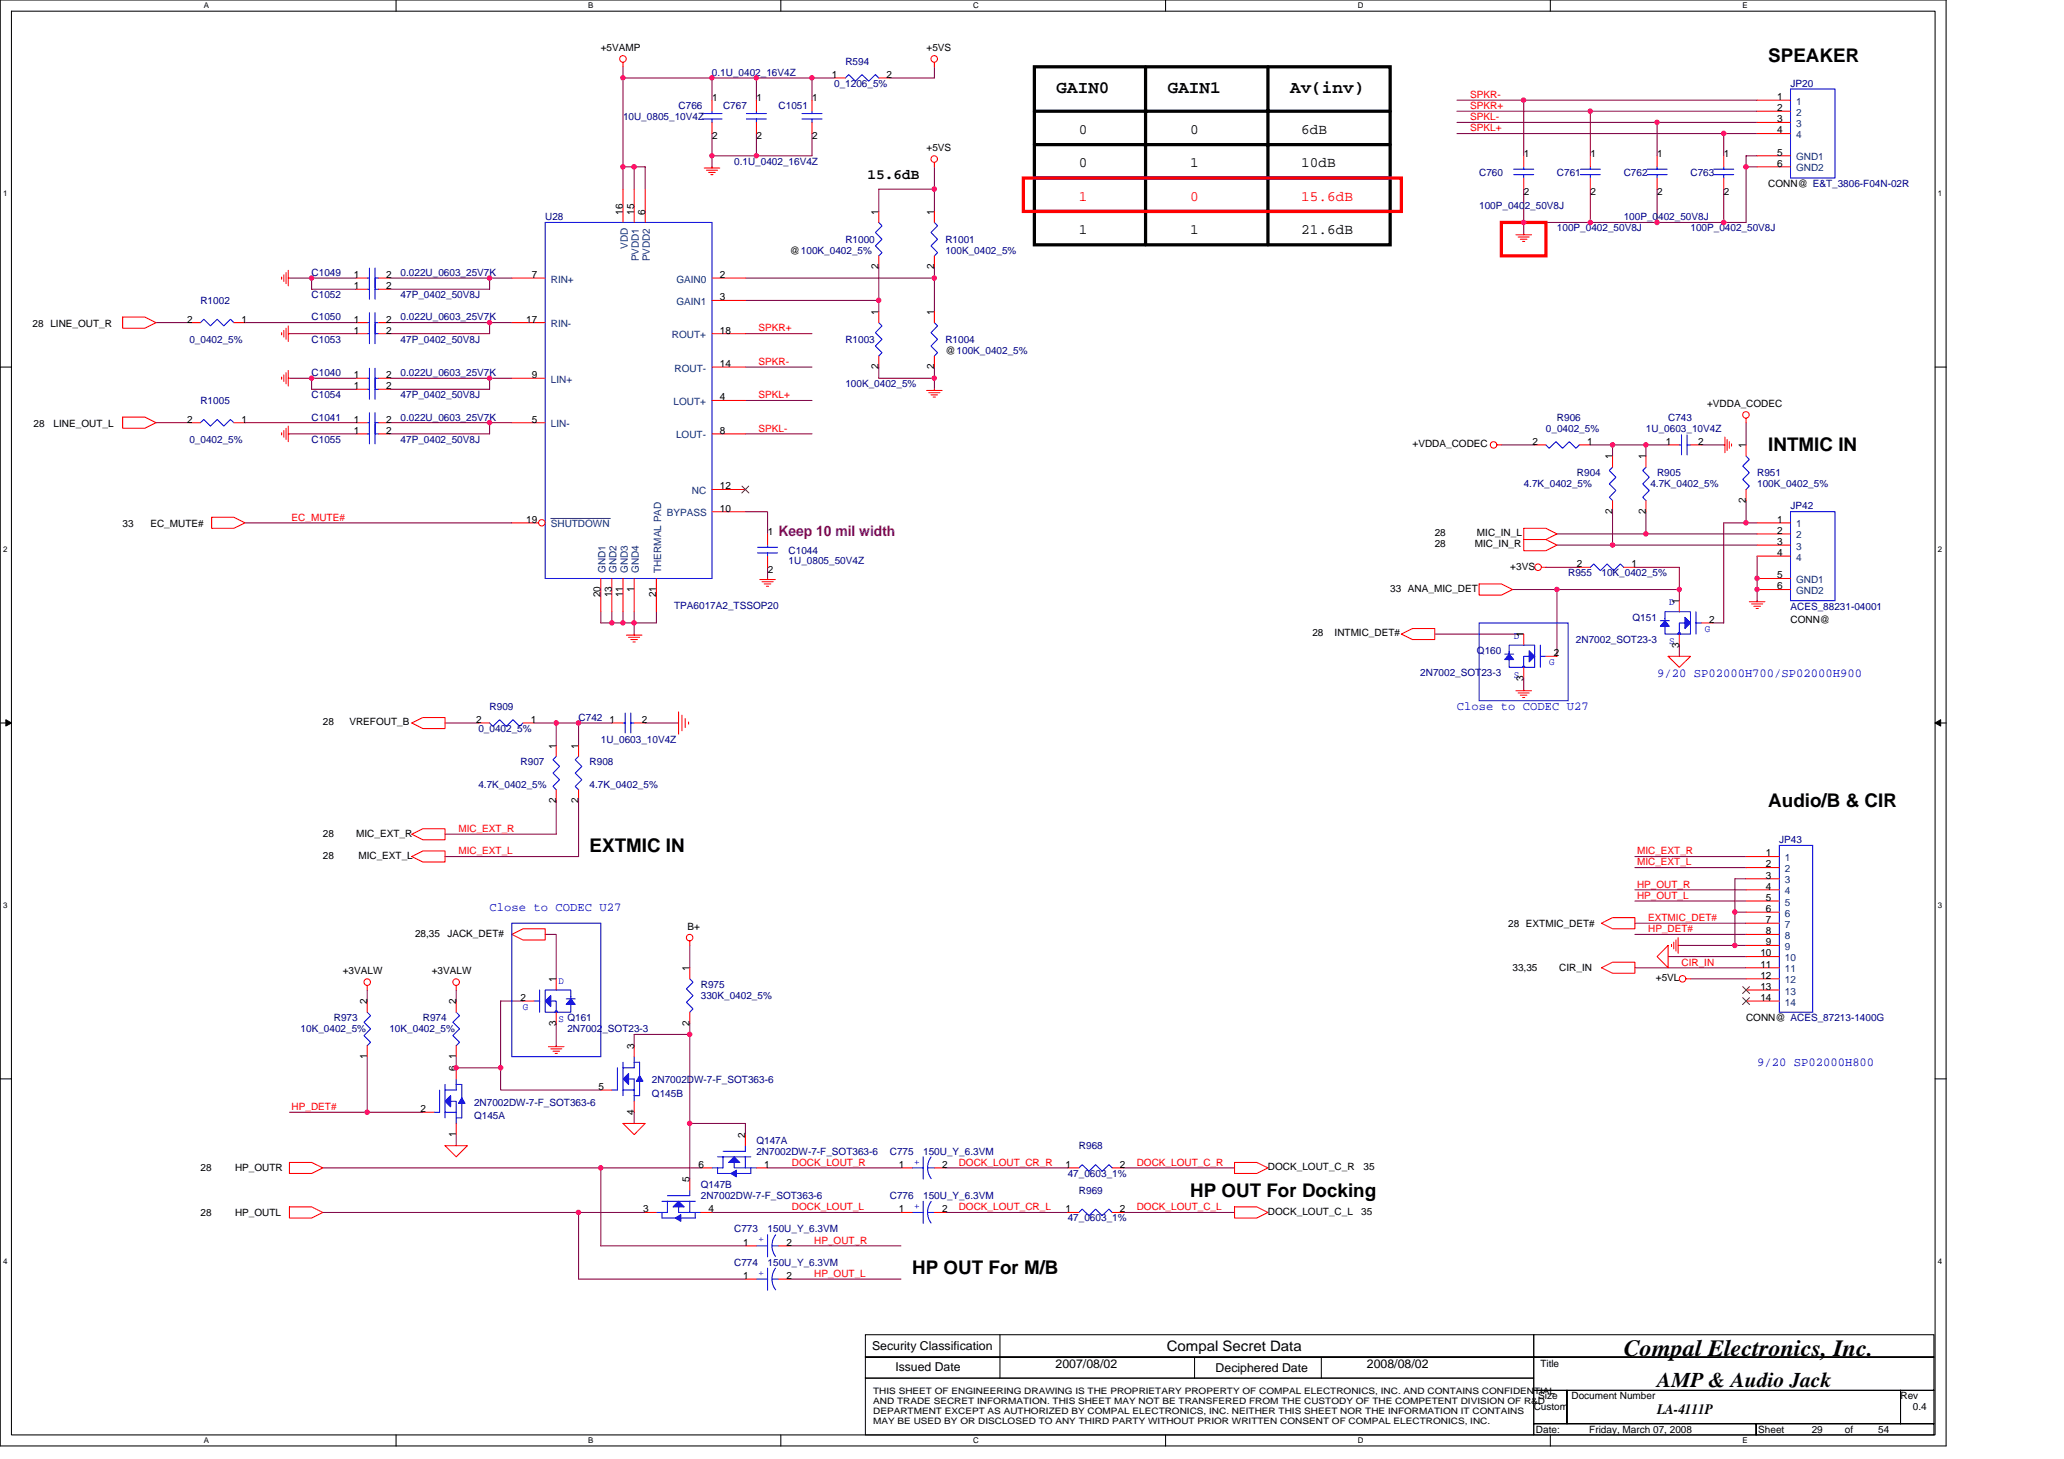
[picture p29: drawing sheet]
<svg xmlns="http://www.w3.org/2000/svg" width="297mm" height="210mm" viewBox="0 0 297 210" stroke-linecap="round" stroke-linejoin="round" font-family="sans-serif">
<defs><g id="words">
<text font-size="3.3" x="233.7" y="195.1">Compal Electronics, Inc.</text>
<text font-size="3" x="238.5" y="199.6">AMP &amp; Audio Jack</text>
<g font-size="2.7">
<text x="254.5" y="8.9">SPEAKER</text>
<text x="254.5" y="64.9">INTMIC IN</text>
<text x="254.5" y="116.1">Audio/B &amp; CIR</text>
<text x="84.9" y="122.5">EXTMIC IN</text>
<text x="171.3" y="172.1">HP OUT For Docking</text>
<text x="131.3" y="183.3">HP OUT For M/B</text>
</g>
<g font-size="2.5">
<text x="152.1" y="13.4">GAIN0</text>
<text x="168.1" y="13.4">GAIN1</text>
<text x="185.7" y="13.4">Av(inv)</text>
</g>
<g font-size="2.1">
<text x="155.3" y="19.3">0</text>
<text x="171.3" y="19.3">0</text>
<text x="187.3" y="19.3">6dB</text>
<text x="124.9" y="25.7">15.6dB</text>
<text x="155.3" y="24.1">0</text>
<text x="171.3" y="24.1">1</text>
<text x="187.3" y="24.1">10dB</text>
<text x="155.3" y="33.7">1</text>
<text x="171.3" y="33.7">1</text>
<text x="187.3" y="33.7">21.6dB</text>
<text x="167.9" y="194.4">Compal Secret Data</text>
<text x="238.5" y="203.5">LA-4111P</text>
</g>
<g font-size="2.1" fill="#f00">
<text x="155.3" y="28.9">1</text>
<text x="171.3" y="28.9">0</text>
<text x="187.3" y="28.9">15.6dB</text>
</g>
<text font-size="2.1" fill="#800080" x="112.1" y="77.2">Keep 10 mil width</text>
<g font-size="1.8" fill="#00f">
<text x="238.5" y="97.4">9/20 SP02000H700/SP02000H900</text>
<text x="209.7" y="102.2">Close to CODEC U27</text>
<text x="70.5" y="131">Close to CODEC U27</text>
<text x="252.9" y="153.4">9/20 SP02000H800</text>
</g>
<g font-size="1.8">
<text x="125.5" y="194.2">Security Classification</text>
<text x="128.9" y="197.3">Issued Date</text>
<text x="151.9" y="196.8">2007/08/02</text>
<text x="174.9" y="197.4">Deciphered Date</text>
<text x="196.7" y="196.8">2008/08/02</text>
</g>
<g font-size="1.4">
<text x="86.5" y="7.4">+5VAMP</text>
<text x="119.7" y="11.2">1</text>
<text x="127.6" y="11.2">2</text>
<text x="133.3" y="7.4">+5VS</text>
<text x="102.5" y="14.6">1</text>
<text x="108.9" y="14.6">1</text>
<text x="116.9" y="14.6">1</text>
<text x="255.8" y="14.4">1</text>
<text x="255.8" y="16">2</text>
<text x="255.8" y="17.6">3</text>
<text x="102.5" y="20">2</text>
<text x="108.9" y="20">2</text>
<text x="116.9" y="20">2</text>
<text x="133.3" y="21.8">+5VS</text>
<text x="219.3" y="22.6">1</text>
<text x="228.9" y="22.6">1</text>
<text x="238.5" y="22.6">1</text>
<text x="248.1" y="22.6">1</text>
<text x="255.8" y="19.2">4</text>
<text x="255.8" y="22.4">5</text>
<text x="255.8" y="24">6</text>
<text x="219.3" y="28">2</text>
<text x="228.9" y="28">2</text>
<text x="238.5" y="28">2</text>
<text x="248.1" y="28">2</text>
<text x="254.5" y="26.9">CONN@ E&amp;T_3806-F04N-02R</text>
<text x="89.6" y="30.9" transform="rotate(-90 89.6 30.9)">16</text>
<text x="91.2" y="30.9" transform="rotate(-90 91.2 30.9)">15</text>
<text x="92.8" y="30.9" transform="rotate(-90 92.8 30.9)">6</text>
<text x="126.4" y="30.9" transform="rotate(-90 126.4 30.9)">1</text>
<text x="134.4" y="30.9" transform="rotate(-90 134.4 30.9)">1</text>
<text x="50.9" y="41.6">1</text>
<text x="50.9" y="40">1</text>
<text x="55.6" y="41.6">2</text>
<text x="55.6" y="40">2</text>
<text x="76.5" y="40">7</text>
<text x="103.6" y="40">2</text>
<text x="113.7" y="36.5">@100K_0402_5%</text>
<text x="126.4" y="38.7" transform="rotate(-90 126.4 38.7)">2</text>
<text x="134.4" y="38.7" transform="rotate(-90 134.4 38.7)">2</text>
<text x="4.7" y="47.1">28 LINE_OUT_R</text>
<text x="26.9" y="46.4">2</text>
<text x="34.8" y="46.4">1</text>
<text x="50.9" y="48">1</text>
<text x="50.9" y="46.4">1</text>
<text x="55.6" y="48">2</text>
<text x="55.6" y="46.4">2</text>
<text x="75.7" y="46.4">17</text>
<text x="103.6" y="43.2">3</text>
<text x="103.6" y="48">18</text>
<text x="126.4" y="45.3" transform="rotate(-90 126.4 45.3)">1</text>
<text x="134.4" y="45.3" transform="rotate(-90 134.4 45.3)">1</text>
<text x="103.6" y="52.8">14</text>
<text x="126.4" y="53.1" transform="rotate(-90 126.4 53.1)">2</text>
<text x="134.4" y="53.1" transform="rotate(-90 134.4 53.1)">2</text>
<text x="136.1" y="50.9">@100K_0402_5%</text>
<text x="50.9" y="56">1</text>
<text x="50.9" y="54.4">1</text>
<text x="55.6" y="56">2</text>
<text x="55.6" y="54.4">2</text>
<text x="76.5" y="54.4">9</text>
<text x="103.6" y="57.6">4</text>
<text x="245.7" y="58.6">+VDDA_CODEC</text>
<text x="4.8" y="61.5">28</text>
<text x="7.7" y="61.5">LINE_OUT_L</text>
<text x="26.9" y="60.8">2</text>
<text x="34.8" y="60.8">1</text>
<text x="50.9" y="62.4">1</text>
<text x="50.9" y="60.8">1</text>
<text x="55.6" y="62.4">2</text>
<text x="55.6" y="60.8">2</text>
<text x="76.5" y="60.8">5</text>
<text x="103.6" y="62.4">8</text>
<text x="203.3" y="64.3">+VDDA_CODEC</text>
<text x="220.6" y="64">2</text>
<text x="228.4" y="64">1</text>
<text x="239.8" y="64">1</text>
<text x="244.4" y="64">2</text>
<text x="251.3" y="64.5" transform="rotate(-90 251.3 64.5)">1</text>
<text x="103.6" y="70.4">12</text>
<text x="232" y="66.1" transform="rotate(-90 232 66.1)">1</text>
<text x="236.9" y="66.1" transform="rotate(-90 236.9 66.1)">1</text>
<text x="17.6" y="75.9">33</text>
<text x="21.7" y="75.9">EC_MUTE#</text>
<text x="75.7" y="75.2">19</text>
<text x="103.6" y="73.6">10</text>
<text x="110.5" y="77">1</text>
<text x="206.5" y="77.2">28</text>
<text x="212.6" y="77.2">MIC_IN_L</text>
<text x="232" y="73.9" transform="rotate(-90 232 73.9)">2</text>
<text x="236.9" y="73.9" transform="rotate(-90 236.9 73.9)">2</text>
<text x="251.3" y="72.3" transform="rotate(-90 251.3 72.3)">2</text>
<text x="255.8" y="75.2">1</text>
<text x="255.8" y="76.8">2</text>
<text x="110.5" y="82.4">2</text>
<text x="206.5" y="78.7">28</text>
<text x="212.2" y="78.7">MIC_IN_R</text>
<text x="217.4" y="82">+3VS</text>
<text x="226.9" y="81.6">2</text>
<text x="234.8" y="81.6">1</text>
<text x="255.8" y="78.4">3</text>
<text x="255.8" y="80">4</text>
<text x="255.8" y="83.2">5</text>
<text x="86.4" y="86" transform="rotate(-90 86.4 86)">20</text>
<text x="88" y="86" transform="rotate(-90 88 86)">13</text>
<text x="89.6" y="86" transform="rotate(-90 89.6 86)">11</text>
<text x="91.2" y="85.2" transform="rotate(-90 91.2 85.2)">1</text>
<text x="94.4" y="86" transform="rotate(-90 94.4 86)">21</text>
<text x="200.1" y="85.2">33 ANA_MIC_DET</text>
<text x="241.7" y="86.9" transform="rotate(-90 241.7 86.9)">1</text>
<text x="246" y="89.6">2</text>
<text x="255.8" y="84.8">6</text>
<text x="257.7" y="89.6">CONN@</text>
<text x="188.9" y="91.5">28</text>
<text x="192.1" y="91.5">INTMIC_DET#</text>
<text x="219.3" y="91.7" transform="rotate(-90 219.3 91.7)">1</text>
<text x="223.6" y="94.4">2</text>
<text x="241.7" y="93.2" transform="rotate(-90 241.7 93.2)">3</text>
<text x="219.3" y="97.9" transform="rotate(-90 219.3 97.9)">3</text>
<text x="46.5" y="104.4">28</text>
<text x="50.3" y="104.4">VREFOUT_B</text>
<text x="68.5" y="104">2</text>
<text x="76.4" y="104">1</text>
<text x="80" y="107.7" transform="rotate(-90 80 107.7)">1</text>
<text x="83.2" y="107.7" transform="rotate(-90 83.2 107.7)">1</text>
<text x="87.7" y="104">1</text>
<text x="92.4" y="104">2</text>
<text x="80" y="115.5" transform="rotate(-90 80 115.5)">2</text>
<text x="83.2" y="115.5" transform="rotate(-90 83.2 115.5)">2</text>
<text x="46.5" y="120.4">28</text>
<text x="46.5" y="123.5">28</text>
<text x="51.3" y="120.4">MIC_EXT_R</text>
<text x="51.6" y="123.5">MIC_EXT_L</text>
<text x="254.1" y="123.2">1</text>
<text x="254.1" y="124.8">2</text>
<text x="254.1" y="126.4">3</text>
<text x="254.1" y="128">4</text>
<text x="254.1" y="129.6">5</text>
<text x="254.1" y="131.2">6</text>
<text x="59.7" y="134.7">28,35</text>
<text x="64.4" y="134.7">JACK_DET#</text>
<text x="98.9" y="133.8">B+</text>
<text x="217" y="133.3">28 EXTMIC_DET#</text>
<text x="253.3" y="137.6">10</text>
<text x="254.1" y="132.8">7</text>
<text x="254.1" y="134.4">8</text>
<text x="254.1" y="136">9</text>
<text x="49.3" y="140.2">+3VALW</text>
<text x="62.1" y="140.2">+3VALW</text>
<text x="74.9" y="144">2</text>
<text x="80" y="141.3" transform="rotate(-90 80 141.3)">1</text>
<text x="99.2" y="139.7" transform="rotate(-90 99.2 139.7)">1</text>
<text x="217.7" y="139.7">33,35</text>
<text x="224.4" y="139.7">CIR_IN</text>
<text x="238.3" y="141.2">+5VL</text>
<text x="253.3" y="139.2">11</text>
<text x="253.3" y="140.8">12</text>
<text x="253.3" y="142.4">13</text>
<text x="253.3" y="144">14</text>
<text x="52.8" y="144.5" transform="rotate(-90 52.8 144.5)">2</text>
<text x="65.6" y="144.5" transform="rotate(-90 65.6 144.5)">2</text>
<text x="80" y="147.6" transform="rotate(-90 80 147.6)">3</text>
<text x="99.2" y="147.6" transform="rotate(-90 99.2 147.6)">2</text>
<text x="251.3" y="146.9">CONN@ ACES_87213-1400G</text>
<text x="52.8" y="152.4" transform="rotate(-90 52.8 152.4)">1</text>
<text x="65.6" y="154.1" transform="rotate(-90 65.6 154.1)">6</text>
<text x="65.6" y="152.4" transform="rotate(-90 65.6 152.4)">1</text>
<text x="91.2" y="150.9" transform="rotate(-90 91.2 150.9)">3</text>
<text x="60.5" y="160">2</text>
<text x="86.1" y="156.8">5</text>
<text x="91.2" y="160.4" transform="rotate(-90 91.2 160.4)">4</text>
<text x="65.6" y="163.6" transform="rotate(-90 65.6 163.6)">1</text>
<text x="100.5" y="168">6</text>
<text x="107.2" y="163.7" transform="rotate(-90 107.2 163.7)">2</text>
<text x="110" y="168">1</text>
<text x="129.3" y="168">1</text>
<text x="135.6" y="168">2</text>
<text x="153.3" y="168">1</text>
<text x="161.2" y="168">2</text>
<text x="28.8" y="168.5">28</text>
<text x="33.8" y="168.5">HP_OUTR</text>
<text x="99.2" y="170.1" transform="rotate(-90 99.2 170.1)">5</text>
<text x="182.5" y="168.4">DOCK_LOUT_C_R</text>
<text x="196.2" y="168.4">35</text>
<text x="28.8" y="174.9">28</text>
<text x="33.8" y="174.9">HP_OUTL</text>
<text x="92.5" y="174.4">3</text>
<text x="102" y="174.4">4</text>
<text x="106.9" y="179.2">1</text>
<text x="113.2" y="179.2">2</text>
<text x="129.3" y="174.4">1</text>
<text x="135.6" y="174.4">2</text>
<text x="153.3" y="174.4">1</text>
<text x="161.2" y="174.4">2</text>
<text x="182.5" y="174.8">DOCK_LOUT_C_L</text>
<text x="195.9" y="174.8">35</text>
<text x="106.9" y="184">1</text>
<text x="113.2" y="184">2</text>
<text x="221.7" y="196.7">Title</text>
<text x="220.7" y="202.9">Custom</text>
<text x="221.4" y="201.3">Size</text>
<text x="226.2" y="201.3">Document Number</text>
<text x="273.5" y="201.3">Rev</text>
<text x="275.3" y="202.9">0.4</text>
<text x="221" y="206.1">Date:</text>
<text x="228.7" y="206.1">Friday, March 07, 2008</text>
<text x="253" y="206.1">Sheet</text>
<text x="260.7" y="206.1">29</text>
<text x="265.5" y="206.1">of</text>
<text x="270.3" y="206.1">54</text>
</g>
<g font-size="1.4" fill="#000080">
<text x="102.5" y="10.9">0.1U_0402_16V4Z</text>
<text x="121.7" y="9.3">R594</text>
<text x="89.7" y="17.3">10U_0805_10V4Z</text>
<text x="97.7" y="15.7">C766</text>
<text x="104.1" y="15.7">C767</text>
<text x="112.1" y="15.7">C1051</text>
<text x="120.1" y="12.5">0_1206_5%</text>
<text x="257.7" y="12.5">JP20</text>
<text x="105.7" y="23.7">0.1U_0402_16V4Z</text>
<text x="212.9" y="25.3">C760</text>
<text x="224.1" y="25.3">C761</text>
<text x="233.7" y="25.3">C762</text>
<text x="243.3" y="25.3">C763</text>
<text x="78.5" y="31.7">U28</text>
<text x="121.7" y="34.9">R1000</text>
<text x="136.1" y="34.9">R1001</text>
<text x="212.9" y="30.1">100P_0402_50V8J</text>
<text x="224.1" y="33.3">100P_0402_50V8J</text>
<text x="233.7" y="31.7">100P_0402_50V8J</text>
<text x="243.3" y="33.3">100P_0402_50V8J</text>
<text x="44.8" y="39.7">C1049</text>
<text x="57.7" y="39.7">0.022U_0603_25V7K</text>
<text x="136.1" y="36.5">100K_0402_5%</text>
<text x="28.8" y="43.7">R1002</text>
<text x="44.8" y="42.9">C1052</text>
<text x="44.8" y="46.1">C1050</text>
<text x="57.7" y="42.9">47P_0402_50V8J</text>
<text x="57.7" y="46.1">0.022U_0603_25V7K</text>
<text x="27.3" y="49.3">0_0402_5%</text>
<text x="44.8" y="49.3">C1053</text>
<text x="57.7" y="49.3">47P_0402_50V8J</text>
<text x="121.7" y="49.3">R1003</text>
<text x="136.1" y="49.3">R1004</text>
<text x="28.8" y="58.1">R1005</text>
<text x="44.8" y="57.3">C1054</text>
<text x="44.8" y="54.1">C1040</text>
<text x="57.7" y="57.3">47P_0402_50V8J</text>
<text x="57.7" y="54.1">0.022U_0603_25V7K</text>
<text x="121.7" y="55.7">100K_0402_5%</text>
<text x="27.3" y="63.7">0_0402_5%</text>
<text x="44.8" y="63.7">C1055</text>
<text x="44.8" y="60.5">C1041</text>
<text x="57.7" y="63.7">47P_0402_50V8J</text>
<text x="57.7" y="60.5">0.022U_0603_25V7K</text>
<text x="222.5" y="62.1">0_0402_5%</text>
<text x="224.1" y="60.5">R906</text>
<text x="236.9" y="62.1">1U_0603_10V4Z</text>
<text x="240.1" y="60.5">C743</text>
<text x="219.3" y="70.1">4.7K_0402_5%</text>
<text x="226.9" y="68.5">R904</text>
<text x="237.5" y="70.1">4.7K_0402_5%</text>
<text x="238.5" y="68.5">R905</text>
<text x="252.9" y="68.5">R951</text>
<text x="252.9" y="70.1">100K_0402_5%</text>
<text x="257.7" y="73.3">JP42</text>
<text x="113.5" y="79.7">C1044</text>
<text x="113.5" y="81.2">1U_0805_50V4Z</text>
<text x="225.7" y="82.9">R955</text>
<text x="230.5" y="82.9">10K_0402_5%</text>
<text x="97" y="87.5">TPA6017A2_TSSOP20</text>
<text x="234.9" y="89.3">Q151</text>
<text x="257.7" y="87.7">ACES_88231-04001</text>
<text x="212.6" y="94.1">Q160</text>
<text x="226.8" y="92.5">2N7002_SOT23-3</text>
<text x="204.4" y="97.3">2N7002_SOT23-3</text>
<text x="68.9" y="105.3">0_0402_5%</text>
<text x="70.5" y="102.1">R909</text>
<text x="83.3" y="103.7">C742</text>
<text x="86.5" y="106.9">1U_0603_10V4Z</text>
<text x="68.9" y="113.3">4.7K_0402_5%</text>
<text x="74.9" y="110.1">R907</text>
<text x="84.9" y="110.1">R908</text>
<text x="84.9" y="113.3">4.7K_0402_5%</text>
<text x="256.1" y="121.3">JP43</text>
<text x="100.9" y="142.1">R975</text>
<text x="100.9" y="143.7">330K_0402_5%</text>
<text x="43.3" y="148.5">10K_0402_5%</text>
<text x="48" y="146.9">R973</text>
<text x="56" y="148.5">10K_0402_5%</text>
<text x="60.9" y="146.9">R974</text>
<text x="81.7" y="148.5">2N7002_SOT23-3</text>
<text x="93.8" y="155.9">2N7002DW-7-F_SOT363-6</text>
<text x="68.2" y="161">Q145A</text>
<text x="68.2" y="159.1">2N7002DW-7-F_SOT363-6</text>
<text x="93.8" y="157.8">Q145B</text>
<text x="108.9" y="164.5">Q147A</text>
<text x="108.9" y="166.1">2N7002DW-7-F_SOT363-6</text>
<text x="128.1" y="166.1">C775</text>
<text x="132.9" y="166.1">150U_Y_6.3VM</text>
<text x="155.3" y="165.3">R968</text>
<text x="100.9" y="170.9">Q147B</text>
<text x="100.9" y="172.5">2N7002DW-7-F_SOT363-6</text>
<text x="128.1" y="172.5">C776</text>
<text x="132.9" y="172.5">150U_Y_6.3VM</text>
<text x="153.7" y="169.3">47_0603_1%</text>
<text x="155.3" y="171.7">R969</text>
<text x="105.7" y="177.3">C773</text>
<text x="110.5" y="177.3">150U_Y_6.3VM</text>
<text x="153.7" y="175.7">47_0603_1%</text>
<text x="105.7" y="182.1">C774</text>
<text x="110.5" y="182.1">150U_Y_6.3VM</text>
</g>
<g font-size="1.4" fill="#f00">
<text x="211.6" y="17.3">SPKL-</text>
<text x="211.6" y="15.7">SPKR+</text>
<text x="211.6" y="14.1">SPKR-</text>
<text x="211.6" y="18.9">SPKL+</text>
<text x="109.2" y="47.7">SPKR+</text>
<text x="109.2" y="52.5">SPKR-</text>
<text x="109.2" y="57.3">SPKL+</text>
<text x="109.2" y="62.1">SPKL-</text>
<text x="42" y="74.9">EC_MUTE#</text>
<text x="66" y="119.7">MIC_EXT_R</text>
<text x="66" y="122.9">MIC_EXT_L</text>
<text x="235.6" y="122.9">MIC_EXT_R</text>
<text x="235.6" y="124.5">MIC_EXT_L</text>
<text x="235.6" y="127.7">HP_OUT_R</text>
<text x="235.6" y="129.3">HP_OUT_L</text>
<text x="237.2" y="132.5">EXTMIC_DET#</text>
<text x="237.2" y="134.1">HP_DET#</text>
<text x="242" y="138.9">CIR_IN</text>
<text x="42" y="159.7">HP_DET#</text>
<text x="114" y="167.7">DOCK_LOUT_R</text>
<text x="138" y="167.7">DOCK_LOUT_CR_R</text>
<text x="163.6" y="167.7">DOCK_LOUT_C_R</text>
<text x="114" y="174.1">DOCK_LOUT_L</text>
<text x="117.2" y="178.9">HP_OUT_R</text>
<text x="138" y="174.1">DOCK_LOUT_CR_L</text>
<text x="163.6" y="174.1">DOCK_LOUT_C_L</text>
<text x="117.2" y="183.7">HP_OUT_L</text>
</g>
<g font-size="1.4" fill="#004080">
<text x="258.5" y="15.1">1</text>
<text x="258.5" y="16.7">2</text>
<text x="258.5" y="18.3">3</text>
<text x="258.5" y="19.9">4</text>
<text x="258.5" y="23.1">GND1</text>
<text x="258.5" y="24.7">GND2</text>
<text x="90.3" y="35.8" transform="rotate(-90 90.3 35.8)">VDD</text>
<text x="79.3" y="40.7">RIN+</text>
<text x="91.9" y="37.6" transform="rotate(-90 91.9 37.6)">PVDD1</text>
<text x="93.5" y="37.6" transform="rotate(-90 93.5 37.6)">PVDD2</text>
<text x="97.3" y="40.7">GAIN0</text>
<text x="79.3" y="47.1">RIN-</text>
<text x="97.3" y="43.9">GAIN1</text>
<text x="96.7" y="48.7">ROUT+</text>
<text x="97.1" y="53.5">ROUT-</text>
<text x="79.3" y="55.1">LIN+</text>
<text x="96.9" y="58.3">LOUT+</text>
<text x="79.3" y="61.5">LIN-</text>
<text x="97.3" y="63.1">LOUT-</text>
<text x="99.6" y="71.1">NC</text>
<text x="79.3" y="75.9">SHUTDOWN</text>
<text x="95.9" y="74.3">BYPASS</text>
<text x="258.5" y="75.9">1</text>
<text x="258.5" y="77.5">2</text>
<text x="87.1" y="82.4" transform="rotate(-90 87.1 82.4)">GND1</text>
<text x="88.7" y="82.4" transform="rotate(-90 88.7 82.4)">GND2</text>
<text x="90.3" y="82.4" transform="rotate(-90 90.3 82.4)">GND3</text>
<text x="91.9" y="82.4" transform="rotate(-90 91.9 82.4)">GND4</text>
<text x="95.1" y="82.4" transform="rotate(-90 95.1 82.4)">THERMAL PAD</text>
<text x="258.5" y="79.1">3</text>
<text x="258.5" y="80.7">4</text>
<text x="258.5" y="83.9">GND1</text>
<text x="258.5" y="85.5">GND2</text>
<text x="256.9" y="123.9">1</text>
<text x="256.9" y="125.5">2</text>
<text x="256.9" y="127.1">3</text>
<text x="256.9" y="128.7">4</text>
<text x="256.9" y="130.3">5</text>
<text x="256.9" y="131.9">6</text>
<text x="256.9" y="133.5">7</text>
<text x="256.9" y="135.1">8</text>
<text x="256.9" y="136.7">9</text>
<text x="256.9" y="138.3">10</text>
<text x="256.9" y="139.9">11</text>
<text x="256.9" y="141.5">12</text>
<text x="256.9" y="143.1">13</text>
<text x="256.9" y="144.7">14</text>
</g>
<g font-size="1.4" fill="#00f">
<text x="240.2" y="87.1">D</text>
<text x="217.8" y="91.9">D</text>
<text x="222.9" y="95.7">G</text>
<text x="240.2" y="92.7">S</text>
<text x="245.4" y="90.9">G</text>
<text x="217.8" y="97.5">S</text>
<text x="80.4" y="141.5">D</text>
<text x="75.3" y="145.3">G</text>
<text x="80.4" y="147.1">S Q161</text>
<text x="132.3" y="167.6" transform="rotate(-90 132.3 167.6)">+</text>
<text x="132.3" y="173.9" transform="rotate(-90 132.3 173.9)">+</text>
<text x="109.9" y="178.8" transform="rotate(-90 109.9 178.8)">+</text>
<text x="109.9" y="183.6" transform="rotate(-90 109.9 183.6)">+</text>
</g>
<g font-size="1.3">
<text x="125.7" y="200.5">THIS SHEET OF ENGINEERING DRAWING IS THE PROPRIETARY PROPERTY OF COMPAL ELECTRONICS, INC. AND CONTAINS CONFIDENTIAL</text>
<text x="125.7" y="202">AND TRADE SECRET INFORMATION. THIS SHEET MAY NOT BE TRANSFERED FROM THE CUSTODY OF THE COMPETENT DIVISION OF R&amp;D</text>
<text x="125.7" y="203.5">DEPARTMENT EXCEPT AS AUTHORIZED BY COMPAL ELECTRONICS, INC. NEITHER THIS SHEET NOR THE INFORMATION IT CONTAINS</text>
<text x="125.7" y="204.9">MAY BE USED BY OR DISCLOSED TO ANY THIRD PARTY WITHOUT PRIOR WRITTEN CONSENT OF COMPAL ELECTRONICS, INC.</text>
</g>
<g font-size="1.1">
<text x="29.3" y="1.2">A</text>
<text x="84.7" y="1.2">B</text>
<text x="140" y="1.2">C</text>
<text x="195.4" y="1.2">D</text>
<text x="250.8" y="1.2">E</text>
<text x=".4" y="28.2">1</text>
<text x="278.9" y="28.2">1</text>
<text x=".4" y="79.4">2</text>
<text x="278.9" y="79.4">2</text>
<text x=".4" y="130.6">3</text>
<text x="278.9" y="130.6">3</text>
<text x=".4" y="181.8">4</text>
<text x="278.9" y="181.8">4</text>
<text x="29.3" y="207.6">A</text>
<text x="84.7" y="207.6">B</text>
<text x="140" y="207.6">C</text>
<text x="195.4" y="207.6">D</text>
<text x="250.8" y="207.6">E</text>
</g>
</g></defs>
<path d="M0 0h280.1v208h-280.1zM1.6 1.6h276.9v204.8h-276.9z" fill="none" stroke="#000" stroke-width=".15"/>
<g fill="#fff">
<path d="M29.3 .2h.8v1.2h-.8z"/>
<path d="M29.3 206.6h.8v1.3h-.8z"/>
</g>
<path d="M57 0v1.6M57 206.4v1.6" fill="none" stroke="#000" stroke-width=".15"/>
<g fill="#fff">
<path d="M84.7 .2h.7v1.2h-.7z"/>
<path d="M84.7 206.6h.7v1.3h-.7z"/>
</g>
<path d="M112.4 0v1.6M112.4 206.4v1.6" fill="none" stroke="#000" stroke-width=".15"/>
<g fill="#fff">
<path d="M140 .2h.8v1.2h-.8z"/>
<path d="M140 206.6h.8v1.3h-.8z"/>
</g>
<path d="M167.7 0v1.6M167.7 206.4v1.6" fill="none" stroke="#000" stroke-width=".15"/>
<g fill="#fff">
<path d="M195.4 .2h.8v1.2h-.8z"/>
<path d="M195.4 206.6h.8v1.3h-.8z"/>
</g>
<path d="M223.1 0v1.6M223.1 206.4v1.6" fill="none" stroke="#000" stroke-width=".15"/>
<g fill="#fff">
<path d="M250.8 .2h.7v1.2h-.7z"/>
<path d="M250.8 206.6h.7v1.3h-.7z"/>
<path d="M.4 27.2h.7v1.3h-.7z"/>
<path d="M278.9 27.2h.6v1.3h-.6z"/>
<path d="M.4 78.4h.7v1.3h-.7z"/>
<path d="M278.9 78.4h.6v1.3h-.6z"/>
</g>
<path d="M0 52.8h1.6M278.5 52.8h1.6" fill="none" stroke="#000" stroke-width=".15"/>
<g fill="#fff">
<path d="M.4 129.6h.7v1.3h-.7z"/>
<path d="M278.9 129.6h.6v1.3h-.6z"/>
</g>
<path d="M0 104h1.6M278.5 104h1.6" fill="none" stroke="#000" stroke-width=".15"/>
<path d="M.8 103.5l.8 .5-.8 .5zM278.5 104l.8-.5v1z" fill="#000" stroke="#000" stroke-width=".14"/>
<g fill="#fff">
<path d="M.4 180.8h.7v1.3h-.7z"/>
<path d="M278.9 180.8h.6v1.3h-.6z"/>
</g>
<g fill="none" stroke="#000" stroke-width=".15">
<path d="M0 155.2h1.6M278.5 155.2h1.6M124.5 192h96.2v3.2h-96.2zM124.5 195.2h96.2v3.1h-96.2zM124.5 198.3h96.2v8.1h-96.2zM143.9 192v6.3M171.9 195.2v3.1M190.2 195.2v3.1M220.7 192h57.6v3.2h-57.6zM220.7 195.2h57.6v4.8h-57.6zM220.7 200h4.8v4.8h-4.8zM220.7 204.8h32v1.6h-32z"/>
<path d="M225.5 200h48v4.8h-48zM252.7 204.8h25.6v1.6h-25.6zM273.5 200h4.8v4.8h-4.8z"/>
</g>
<g fill="none" stroke="#800040" stroke-width=".15">
<path d="M89.7 9.6v17.6M89.7 11.2h30.4M102.5 11.2v3.2M102.5 19.2v4.8M108.9 11.2v3.2M108.9 19.2v3.2M116.9 11.2v3.2M116.9 19.2v3.2h-14.4M134.5 9.6v1.6h-6.4M209.7 19.2h38.4v3.2M209.7 17.6h28.8v4.8M209.7 16h19.2v6.4"/>
<path d="M209.7 14.4h9.6v8M219.3 14.4h33.6M228.9 16h24M238.5 17.6h14.4M248.1 19.2h4.8M89.7 24h3.2v3.2M91.3 24v3.2M126.5 38.4v6.4M134.5 24v6.4M134.5 38.4v6.4M134.5 27.2h-8v3.2M219.3 27.2v6.4"/>
<path d="M228.9 27.2v4.8M238.5 27.2v4.8M248.1 27.2v4.8M251.3 24v8h-32M252.9 22.4h-1.6v1.6h1.6M22.5 46.4h4.8M35.3 46.4h16M41.7 40h9.6M41.7 54.4h9.6M41.7 48h9.6M44.8 40v1.6h6.5M44.8 54.4v1.6h6.5"/>
<path d="M56 40h14.5v1.6h-14.5M56 46.4h14.5v1.6h-14.5M56 54.4h14.5v1.6h-14.5M70.5 40h3.2M70.5 46.4h3.2M70.5 54.4h3.2M107.3 57.6h9.6M107.3 43.2h19.2M107.3 40h27.2M107.3 52.8h9.6M107.3 48h9.6M126.5 52.8v1.6h8"/>
<path d="M134.5 52.8v3.2M22.5 60.8h4.8M35.3 75.2h38.4M35.3 60.8h16M41.7 62.4h9.6M56 60.8h14.5v1.6h-14.5M70.5 60.8h3.2M107.3 73.6h3.2v3.2M107.3 62.4h9.6M216.1 64h4.8M224.1 76.8h28.8M224.1 78.4h28.8"/>
<path d="M228.9 64h11.2M232.1 64v1.6M232.1 73.6v4.8M236.9 64v1.6M236.9 73.6v3.2M244.9 64h3.2M251.3 60.8v3.2M251.3 72v3.2M252.9 75.2h-4.8v14.4h-1.6M86.5 88v1.6h8v-1.6M88.1 88v1.6M89.7 88v1.6"/>
<path d="M91.3 88v3.2M110.5 81.6v1.6M206.5 91.2h12.8M217.7 84.8h24M219.3 97.6v1.6M222.5 81.6h4.8M224.1 84.8v9.6M235.3 81.6h6.4v4.8M241.7 92.8v1.6M252.9 80v6.4M64 104h4.9M76.9 104h11.2"/>
<path d="M80 104v3.2M80 115.2v4.8h-16M83.3 115.2v8h-19.3M83.3 104v3.2M92.9 104h4.8M78.5 134.4h1.5v6.4M99.3 136v3.2M235.3 128h16M235.3 129.6h16M235.3 132.8h16M235.3 134.4h16M235.3 139.2h16"/>
<path d="M235.3 123.2h16M235.3 124.8h16M240.1 137.6h11.2M241.7 136h9.6M249.7 131.2h1.6M251.3 126.4h-1.6v9.6M52.8 152v8h8.1M52.8 142.4v1.6M65.7 142.4v1.6M65.7 152v1.6h6.3M72 153.6v3.2h14.5M75.3 144h-3.3v9.6"/>
<path d="M80 147.2v3.2M99.3 148.8h-8v1.6M99.3 147.2v22.4M243.3 140.8h8M41.7 160h11.1M46.5 168h40v11.2h20.8M46.5 174.4h36.8v9.6h24M65.7 163.2v1.6M83.3 174.4h9.6M86.5 168h14.4M91.3 160v1.6M99.3 161.6h8v1.6"/>
<path d="M102.5 174.4h27.2M110.5 168h19.2M113.7 179.2h16M136.1 168h17.6M136.1 174.4h17.6M161.7 168h16M161.7 174.4h16M113.7 184h16"/>
</g>
<g fill="#f0f" stroke="#f0f" stroke-width=".15">
<circle cx="219.3" cy="32" r=".32"/>
<circle cx="232.1" cy="64" r=".32"/>
<circle cx="236.9" cy="64" r=".32"/>
<circle cx="232.1" cy="78.4" r=".31"/>
<circle cx="236.9" cy="76.8" r=".31"/>
<circle cx="241.7" cy="84.8" r=".31"/>
<circle cx="251.3" cy="75.2" r=".32"/>
<circle cx="83.2" cy="104" r=".32"/>
<circle cx="80" cy="104" r=".32"/>
<circle cx="224.1" cy="84.8" r=".31"/>
<circle cx="72.1" cy="153.6" r=".31"/>
<circle cx="99.3" cy="161.6" r=".31"/>
<circle cx="86.4" cy="168" r=".32"/>
<circle cx="83.2" cy="174.4" r=".31"/>
<circle cx="99.3" cy="148.8" r=".31"/>
<circle cx="65.6" cy="153.6" r=".31"/>
<circle cx="126.4" cy="43.2" r=".32"/>
<circle cx="134.4" cy="40" r=".32"/>
<circle cx="91.2" cy="24" r=".32"/>
<circle cx="89.6" cy="24" r=".32"/>
<circle cx="89.6" cy="11.2" r=".32"/>
<circle cx="116.8" cy="11.2" r=".32"/>
<circle cx="108.8" cy="11.2" r=".32"/>
<circle cx="102.4" cy="11.2" r=".32"/>
<circle cx="134.4" cy="27.2" r=".32"/>
<circle cx="70.4" cy="46.4" r=".31"/>
<circle cx="70.4" cy="40" r=".32"/>
<circle cx="70.4" cy="54.4" r=".31"/>
<circle cx="70.4" cy="60.8" r=".31"/>
<circle cx="252.9" cy="83.2" r=".32"/>
<circle cx="44.8" cy="54.4" r=".31"/>
<circle cx="88.1" cy="89.6" r=".31"/>
<circle cx="44.8" cy="40" r=".32"/>
<circle cx="52.8" cy="160" r=".32"/>
<circle cx="89.6" cy="89.6" r=".31"/>
<circle cx="108.8" cy="22.4" r=".31"/>
<circle cx="102.5" cy="22.4" r=".31"/>
<circle cx="228.9" cy="32" r=".32"/>
<circle cx="134.5" cy="54.4" r=".31"/>
<circle cx="251.3" cy="24" r=".32"/>
<circle cx="248.1" cy="32" r=".32"/>
<circle cx="238.5" cy="32" r=".32"/>
<circle cx="91.2" cy="89.6" r=".31"/>
<circle cx="249.7" cy="136" r=".32"/>
<circle cx="249.7" cy="131.2" r=".32"/>
<circle cx="252.9" cy="84.8" r=".31"/>
<circle cx="228.9" cy="16" r=".32"/>
<circle cx="219.3" cy="14.4" r=".31"/>
<circle cx="238.5" cy="17.6" r=".31"/>
<circle cx="248.1" cy="19.2" r=".32"/>
</g>
<g fill="none" stroke="#f00" stroke-width=".15">
<path d="M89.7 9v.6M120.1 11.2h1.6M126.5 11.2h1.6M134.5 9v.6M40.5 39.9v.3M40.8 39.5v1M41.2 39.2v1.6M41.5 38.9v2.2M89.7 27.2v4.8M91.3 27.2v4.8M92.9 27.2v4.8M101.3 24.2h2.3"/>
<path d="M101.7 24.5h1.6M102 24.8h.9M102.3 25.1h.3M102.5 24v.2M134.5 23.4v.6M218.2 33.8h2.2M218.5 34.1h1.6M218.8 34.4h.9M219.1 34.7h.3M219.3 33.6v.2M219.3 22.4v1.6M219.3 25.6v1.6"/>
<path d="M228.9 22.4v1.6M228.9 25.6v1.6M17.6 45.6h3.2l1.7 .8-1.7 .8h-3.2zM27.3 46.4h1.5M33.7 46.4h1.6M40.5 54.3v.3M40.5 47.9v.3M40.8 53.9v1M40.8 47.5v1M41.2 53.6v1.6M41.2 47.2v1.6M41.5 40h.2"/>
<path d="M41.5 53.3v2.2M41.5 54.4h.2M41.5 46.9v2.2M41.5 48h.2M73.7 46.4h4.8M73.7 40h4.8M73.7 54.4h4.8M102.5 57.6h4.8M102.5 52.8h4.8M102.5 48h4.8M102.5 40h4.8M102.5 43.2h4.8"/>
<path d="M133.3 56.2h2.3M133.7 56.5h1.6M134 56.8h.9M134.3 57.1h.3M134.5 56v.2M134.5 44.8v1.6M134.5 51.2v1.6M17.6 60h3.2l1.7 .8-1.7 .8h-3.2zM27.3 60.8h1.5M30.5 74.4h3.2l1.6 .8-1.6 .8h-3.2zM33.7 60.8h1.6M40.5 62.3v.3"/>
<path d="M40.8 61.9v1M41.2 61.6v1.6M41.5 61.3v2.2M41.5 62.4h.2M73.7 60.8h4.8M102.5 73.6h4.8M102.5 70.4h4.8M102.5 62.4h4.8M215.4 64h.7M219.3 77.6h3.2l1.6 .8-1.6 .8h-3.2zM219.3 76h3.2l1.6 .8-1.6 .8h-3.2zM240.1 64h1.6"/>
<path d="M243.3 64h1.6M248.1 64h.1M248.2 62.9v2.2M248.6 63.2v1.6M248.9 63.5v1M249.2 63.9v.3M251.3 60.2v.6M252.9 75.2h4.8M252.9 76.8h4.8M252.9 78.4h4.8M86.5 83.2v4.8M88.1 83.2v4.8"/>
<path d="M89.7 83.2v4.8M90.1 91.4h2.3M90.5 91.7h1.6M90.8 92h.9M91.1 92.4h.3M91.3 91.2v.2M91.3 83.2v4.8M109.3 83.4h2.3M109.7 83.7h1.6M110 84h.9M110.3 84.3h.3M110.5 83.2v.2"/>
<path d="M201.7 91.2l1.6-.8h3.2v1.6h-3.2zM212.9 84h3.2l1.6 .8-1.6 .8h-3.2zM218.2 99.4h2.2M218.5 99.7h1.6M219.3 99.2v.2M221.8 81.6h.7M240.1 94.4h3.2l-1.6 1.6zM241.7 86.4v1.6M241.7 91.2v1.6M244.9 89.6h1.6M251.8 86.6h2.2M252.1 86.9h1.6"/>
<path d="M252.4 87.2h1M252.7 87.5h.3M252.9 86.4v.2M252.9 80h4.8M252.9 83.2h4.8M252.9 84.8h4.8M59.3 104l1.6-.8h3.1v1.6h-3.1zM83.3 107.2v1.6M83.3 113.6v1.6M88.1 104h1.6M91.3 104h1.6M97.7 102.4v3.2"/>
<path d="M98.1 102.9v2.2M98.6 103.4v1.3M99.1 103.9v.3M218.8 100h.9M219.1 100.4h.3M59.3 123.2l1.6-.8h3.1v1.6h-3.1zM59.3 120l1.6-.8h3.1v1.6h-3.1zM73.7 134.4l1.6-.8h3.2v1.6h-3.2zM99.3 135.4v.6M230.5 132.8l1.6-.8h3.2v1.6h-3.2zM230.5 139.2l1.6-.8h3.2v1.6h-3.2zM240.1 136v3.2l-1.6-1.6z"/>
<path d="M240.6 135.9v.3M240.9 135.6v.9M241.2 135.2v1.6M241.5 134.9v2.2M241.5 136h.2M52.8 141.8v.6M65.7 141.8v.6M78.9 150.6h2.3M79.3 150.9h1.6M79.6 151.2h.9M79.9 151.6h.3M80 150.4v.2"/>
<path d="M242.6 140.8h.7M41.7 167.2h3.1l1.7 .8-1.7 .8h-3.1zM41.7 173.6h3.1l1.7 .8-1.7 .8h-3.1zM64 164.8h3.3l-1.6 1.6zM89.7 161.6h3.2l-1.6 1.6zM92.9 174.4h1.6M99.3 169.6v1.6M100.9 174.4h1.6M107.3 179.2h1.6M112.1 179.2h1.6M153.7 168h1.6M160.1 168h1.6"/>
<path d="M177.7 167.2h3.2l1.6 .8-1.6 .8h-3.2zM177.7 173.6h3.2l1.6 .8-1.6 .8h-3.2zM107.3 184h1.6M112.1 184h1.6"/>
<circle cx="89.6" cy="8.5" r=".48"/>
<circle cx="134.4" cy="8.5" r=".47"/>
<circle cx="134.4" cy="22.9" r=".47"/>
<circle cx="251.3" cy="59.7" r=".47"/>
<circle cx="214.9" cy="64" r=".47"/>
<circle cx="221.3" cy="81.6" r=".48"/>
<circle cx="99.2" cy="134.9" r=".47"/>
<circle cx="52.8" cy="141.3" r=".47"/>
<circle cx="65.6" cy="141.3" r=".48"/>
<circle cx="242.1" cy="140.8" r=".47"/>
</g>
<path d="M148.9 9.6h51.2v25.6h-51.2zM148.9 16h51.2M164.9 9.6v25.6M182.5 9.6v25.6M148.9 30.4h51.2M148.9 25.6h51.2M148.9 20.8h51.2" fill="none" stroke="#000" stroke-width=".47"/>
<path d="M147.3 25.6h54.4v4.8h-54.4zM216.1 32h6.4v4.8h-6.4z" fill="none" stroke="#f00" stroke-width=".47"/>
<g fill="none" stroke="#00f" stroke-width=".15">
<path d="M121.7 11.2l.4-.5 1 1 1-1 .9 1 1-1 .5 .5M78.5 32h24v51.2h-24zM217.8 25.1h2.9M217.8 24.3h2.9M219.3 24v.3M219.3 25.1v.5M227.4 25.1h2.9M227.4 24.3h2.9M228.9 24v.3M228.9 25.1v.5M28.8 46.4l.5-.5 1 1 1-1 .9 1 1-1 .5 .5M134.5 46.4l.4 .5-.9 1 .9 .9-.9 1 .9 .9-.4 .5"/>
<path d="M28.8 60.8l.5-.5 1 1 1-1 .9 1 1-1 .5 .5M241.7 64h.3M242 62.6v2.8M242.8 64h.5M242.8 62.6v2.8M257.7 73.6h6.4v12.8h-6.4zM212.9 89.6h12.8v11.2h-12.8zM238.9 89.3h1.3M239.6 89.3v-1.3h3.7v3.2h-1.6v-1.6h.8M239.6 90.1v1.1h2.1h-.2v-.1h.3v.1M244.1 89.6h.8M244.1 88v3.2"/>
<path d="M83.3 108.8l-.5 .5 .9 1-.9 .9 .9 1-.9 .9 .5 .5M89.7 104h.3M90 102.6v2.9M90.8 104h.5M90.8 102.6v2.9M73.7 132.8h12.8v19.2h-12.8zM95.3 172.8h4.8M95.3 174.4v.8h1.9M96.1 172.8v1.6h-1.6M97.7 173.6v.8h3.2M99.3 171.2v.8h-3.2M99.3 172.8v1.6"/>
<path d="M100.1 174.4v.8h-2.1M108.9 179.2h1.6M110.5 177.6v3.2M111.1 179.2h1M111.6 177.7a2.59 2.59 0 0 0 0 3.1M155.3 168l.4-.4 1 .9 1-.9 .9 .9 1-.9 .5 .4M108.9 184h1.6M110.5 182.4v3.2M111.1 184h1M111.6 182.5a2.59 2.59 0 0 0 0 3.1"/>
</g>
<g fill="#00f" stroke="#00f" stroke-width=".15">
<path d="M97.2 175.2l.8-.4v.9z"/>
<path d="M242.5 88.8l.8 .8-.8 .8z" fill-rule="evenodd"/>
<path d="M239.6 89.3l.6 .8h-1.3z" fill-rule="evenodd"/>
<path d="M96.9 173.6l.8-.8 .8 .8z" fill-rule="evenodd"/>
</g>
<path d="M106.8 69.9l1 1M107.8 69.9l-1 1" fill="none" stroke="#804000" stroke-width=".14"/>
<circle cx="78" cy="75.2" r=".46" fill="#fff" stroke="#f00" stroke-width=".15"/>
<g fill="none" stroke="#f00" stroke-width=".15">
<path d="M102.5 14.4v1.6M102.5 17.6v1.6M108.9 14.4v1.6M108.9 17.6v1.6M116.9 14.4v1.6M116.9 17.6v1.6M252.9 14.4h4.8M252.9 16h4.8M252.9 17.6h4.8M252.9 19.2h4.8M126.5 30.4v1.6M126.5 36.8v1.6"/>
<path d="M134.5 30.4v1.6M134.5 36.8v1.6M238.5 22.4v1.6M238.5 25.6v1.6M248.1 22.4v1.6M248.1 25.6v1.6M252.9 22.4h4.8M252.9 24h4.8M51.3 56h1.5M51.3 54.4h1.5M51.3 48h1.5M51.3 41.6h1.5"/>
<path d="M51.3 46.4h1.5M51.3 40h1.5M54.5 56h1.5M54.5 54.4h1.5M54.5 48h1.5M54.5 41.6h1.5M54.5 46.4h1.5M54.5 40h1.5M126.5 44.8v1.6M126.5 51.2v1.6M51.3 62.4h1.5M51.3 60.8h1.5"/>
<path d="M54.5 62.4h1.5M54.5 60.8h1.5M73.7 75.2h3.8M110.5 76.8v1.6M220.9 64h1.6M227.3 64h1.6M232.1 65.6v1.6M232.1 72v1.6M236.9 65.6v1.6M236.9 72v1.6M251.3 64v1.6M251.3 70.4v1.6"/>
<path d="M94.5 83.2v4.8M110.5 80v1.6M219.3 91.2v1.6M219.3 96v1.6M222.5 94.4h1.6M227.3 81.6h1.6M233.7 81.6h1.6M68.9 104h1.6M75.3 104h1.6M80 107.2v1.6M80 113.6v1.6M99.3 139.2v1.6"/>
<path d="M251.3 123.2h4.8M251.3 124.8h4.8M251.3 126.4h4.8M251.3 128h4.8M251.3 129.6h4.8M251.3 131.2h4.8M251.3 132.8h4.8M251.3 134.4h4.8M251.3 136h4.8M251.3 137.6h4.8M251.3 139.2h4.8M52.8 144v1.6"/>
<path d="M52.8 150.4v1.6M65.7 144v1.6M65.7 150.4v1.6M65.7 153.6v1.6M75.3 144h1.6M80 140.8v1.6M80 145.6v1.6M86.5 156.8h1.6M91.3 150.4v1.6M91.3 158.4v1.6M99.3 145.6v1.6M251.3 144h4.8"/>
<path d="M251.3 140.8h4.8M251.3 142.4h4.8M60.9 160h1.6M65.7 161.6v1.6M100.9 168h1.6M107.3 163.2v1.6M108.9 168h1.6M129.7 174.4h1.6M129.7 168h1.6M134.5 174.4h1.6M134.5 168h1.6M153.7 174.4h1.6"/>
<path d="M160.1 174.4h1.6"/>
</g>
<path d="M79.3 74.6h8.5" fill="none" stroke="#004080" stroke-width=".14"/>
<g fill="none" stroke="#00f" stroke-width=".15">
<path d="M101 17.1h2.9M101 16.3h2.9M102.5 16v.3M102.5 17.1v.5M107.4 17.1h2.9M107.4 16.3h2.9M108.9 16v.3M108.9 17.1v.5M115.4 17.1h2.9M115.4 16.3h2.9M116.9 16v.3M116.9 17.1v.5"/>
<path d="M257.7 12.8h6.4v12.8h-6.4zM53.2 38.6v4.5M54 38.6v4.5M126.5 32l.4 .5-.9 .9 .9 1-.9 1 .9 .9-.4 .5M134.5 32l.4 .5-.9 .9 .9 1-.9 1 .9 .9-.4 .5M237 25.1h2.9M237 24.3h2.9M238.5 24v.3M238.5 25.1v.5M246.6 25.1h2.9M246.6 24.3h2.9M248.1 24v.3"/>
<path d="M248.1 25.1v.5M52.8 56h.4M52.8 54.4h.4M52.8 48h.4M52.8 41.6h.4M52.8 46.4h.4M52.8 40h.4M53.2 45v4.4M53.2 53v4.4M53.2 59.4v4.5M54 56h.5M54 45v4.4"/>
<path d="M54 53v4.4M54 59.4v4.5M54 54.4h.5M54 48h.5M54 41.6h.5M54 46.4h.5M54 40h.5M126.5 46.4l.4 .5-.9 1 .9 .9-.9 1 .9 .9-.4 .5M52.8 62.4h.4M52.8 60.8h.4M54 62.4h.5M54 60.8h.5"/>
<path d="M109 79.5h2.9M109 78.7h2.9M110.5 78.4v.3M110.5 79.5v.5M222.5 64l.4 .5 1-1 1 1 .9-1 1 1 .5-.5M232.1 67.2l-.5 .5 1 1-1 .9 1 1-1 .9 .5 .5M236.9 67.2l-.5 .5 1 1-1 .9 1 1-1 .9 .5 .5M251.3 65.6l.5 .5-1 1 1 .9-1 1 1 .9-.5 .5M216.6 94.1h1.2M217.2 94.1v-1.3h3.7v3.2h-1.6v-1.6h.8M217.2 94.9v1.1h2.1h-.2v-.1h.3v.1M221.7 94.4h.8"/>
<path d="M221.7 92.8v3.2M228.9 81.6l.5-.5 .9 1 1-1 .9 1 1-1 .5 .5M70.5 104l.4 .5 1-1 1 1 .9-1 1 1 .5-.5M80 108.8l-.4 .5 .9 1-.9 .9 .9 1-.9 .9 .4 .5M256.1 121.6h4.8v24h-4.8zM52.8 145.6l.5 .5-.9 1 .9 .9-.9 1 .9 .9-.5 .5M63.3 156.8v3.2h-.8M64 156v4.8M64.9 158.4h.8v3.2M65.7 145.6l.4 .5-.9 1 .9 .9-.9 1 .9 .9-.4 .5M65.7 155.2v1.6h-1.7M65.7 156h.8v1.9"/>
<path d="M66.5 158.7v2.1h-.8M76.9 144h.8M77.7 142.4v3.2M81.5 143.7h1.3M82.1 143.7v-1.3h-3.6v3.2h1.5v-1.6h-.7M82.1 144.5v1.1h-2.1h.2v-.1h-.3v.1M88.9 153.6v3.2h-.8M89.7 156.8h1.6M89.7 152.8v4.8M90.5 155.2h.8v3.2M91.3 152v1.6h-1.6M91.3 152.8h.8v1.9"/>
<path d="M92.1 155.6v2h-.8M99.3 140.8l.4 .5-.9 1 .9 .9-.9 1 .9 .9-.4 .5M64 160h1.7M103.3 166.4h4.8M103.3 168v.8h1.9M104.1 166.4v1.6h-1.6M105.7 167.2v.8h3.2M107.3 164.8v.8h-3.2M107.3 166.4v1.6M108.1 168v.8h-2.1M131.3 168h1.6M131.3 174.4h1.6"/>
<path d="M132.9 166.4v3.2M132.9 172.8v3.2M133.5 168h1M133.5 174.4h1M134 166.5a2.59 2.59 0 0 0 0 3.1M134 172.8a2.59 2.59 0 0 0 0 3.2M155.3 174.4l.4-.5 1 1 1-1 .9 1 1-1 .5 .5"/>
</g>
<g fill="#00f" stroke="#00f" stroke-width=".15">
<path d="M92.1 154.7l.4 .9h-.9z"/>
<path d="M66.5 157.9l.4 .8h-.9z"/>
<path d="M105.2 168.8l.8-.4v.9z"/>
<path d="M90.5 154.4v1.6l-.8-.8z" fill-rule="evenodd"/>
<path d="M220.1 93.6l.8 .8-.8 .8z" fill-rule="evenodd"/>
<path d="M217.2 94.1l.6 .8h-1.2z" fill-rule="evenodd"/>
<path d="M64.9 157.6v1.6l-.9-.8z" fill-rule="evenodd"/>
<path d="M78.5 144l.8-.8v1.6z" fill-rule="evenodd"/>
<path d="M82.1 143.7l.7 .8h-1.3z" fill-rule="evenodd"/>
<path d="M105.7 166.4l.8 .8h-1.6z" fill-rule="evenodd"/>
</g>
<path d="M250.8 141.9l1 1M250.8 143.5l1 1M251.8 141.9l-1 1M251.8 143.5l-1 1" fill="none" stroke="#804000" stroke-width=".14"/>
<g fill="#f0f" stroke="#f0f" stroke-width=".15">
<circle cx="219.3" cy="32" r=".32"/>
<circle cx="232.1" cy="64" r=".32"/>
<circle cx="236.9" cy="64" r=".32"/>
<circle cx="232.1" cy="78.4" r=".31"/>
<circle cx="236.9" cy="76.8" r=".31"/>
<circle cx="241.7" cy="84.8" r=".31"/>
<circle cx="251.3" cy="75.2" r=".32"/>
<circle cx="83.2" cy="104" r=".32"/>
<circle cx="80" cy="104" r=".32"/>
<circle cx="224.1" cy="84.8" r=".31"/>
<circle cx="72.1" cy="153.6" r=".31"/>
<circle cx="99.3" cy="161.6" r=".31"/>
<circle cx="86.4" cy="168" r=".32"/>
<circle cx="83.2" cy="174.4" r=".31"/>
<circle cx="99.3" cy="148.8" r=".31"/>
<circle cx="65.6" cy="153.6" r=".31"/>
<circle cx="126.4" cy="43.2" r=".32"/>
<circle cx="134.4" cy="40" r=".32"/>
<circle cx="91.2" cy="24" r=".32"/>
<circle cx="89.6" cy="24" r=".32"/>
<circle cx="89.6" cy="11.2" r=".32"/>
<circle cx="116.8" cy="11.2" r=".32"/>
<circle cx="108.8" cy="11.2" r=".32"/>
<circle cx="102.4" cy="11.2" r=".32"/>
<circle cx="134.4" cy="27.2" r=".32"/>
<circle cx="70.4" cy="46.4" r=".31"/>
<circle cx="70.4" cy="40" r=".32"/>
<circle cx="70.4" cy="54.4" r=".31"/>
<circle cx="70.4" cy="60.8" r=".31"/>
<circle cx="252.9" cy="83.2" r=".32"/>
<circle cx="44.8" cy="54.4" r=".31"/>
<circle cx="88.1" cy="89.6" r=".31"/>
<circle cx="44.8" cy="40" r=".32"/>
<circle cx="52.8" cy="160" r=".32"/>
<circle cx="89.6" cy="89.6" r=".31"/>
<circle cx="108.8" cy="22.4" r=".31"/>
<circle cx="102.5" cy="22.4" r=".31"/>
<circle cx="228.9" cy="32" r=".32"/>
<circle cx="134.5" cy="54.4" r=".31"/>
<circle cx="251.3" cy="24" r=".32"/>
<circle cx="248.1" cy="32" r=".32"/>
<circle cx="238.5" cy="32" r=".32"/>
<circle cx="91.2" cy="89.6" r=".31"/>
<circle cx="249.7" cy="136" r=".32"/>
<circle cx="249.7" cy="131.2" r=".32"/>
<circle cx="252.9" cy="84.8" r=".31"/>
<circle cx="228.9" cy="16" r=".32"/>
<circle cx="219.3" cy="14.4" r=".31"/>
<circle cx="238.5" cy="17.6" r=".31"/>
<circle cx="248.1" cy="19.2" r=".32"/>
</g>
<use href="#words"/>
</svg>
